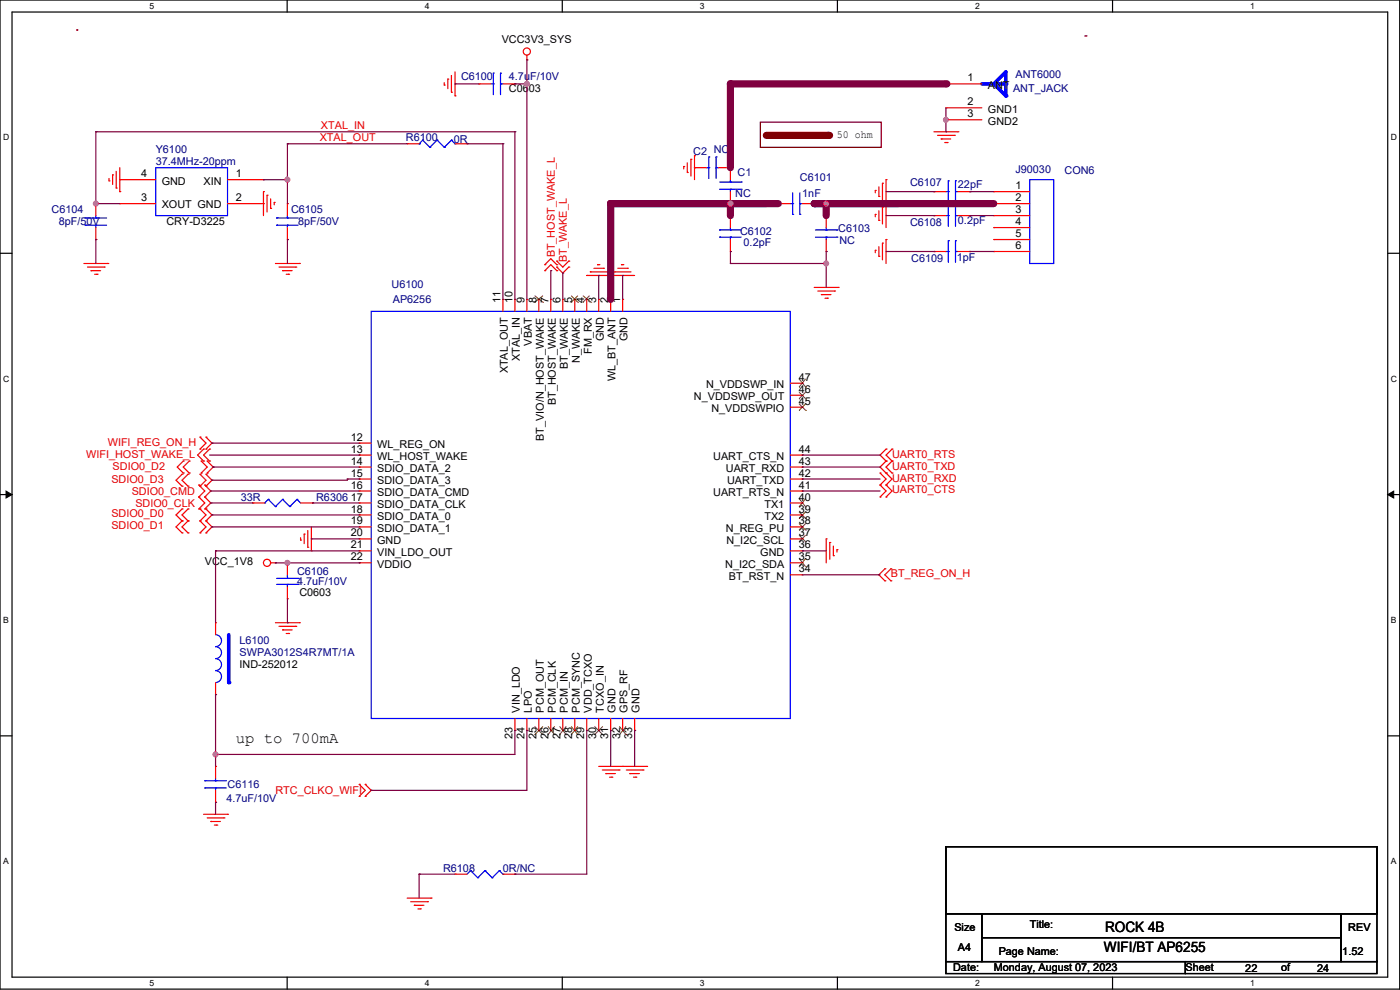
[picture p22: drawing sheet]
<svg xmlns="http://www.w3.org/2000/svg" width="297mm" height="210mm" viewBox="0 0 297 210" stroke-linecap="round" stroke-linejoin="round" font-family="sans-serif">
<defs><g id="words">
<text font-size="3.3" x="50" y="157.7">up to 700mA</text>
<g font-size="3">
<text x="234.5" y="197.6">ROCK 4B</text>
<text x="234.2" y="201.9">WIFI/BT AP6255</text>
</g>
<g font-size="2.3">
<text x="106.4" y="9.2">VCC3V3_SYS</text>
<text x="205.2" y="17.3">1</text>
<text x="108" y="19.6">C0603</text>
<text x="205.2" y="22.4">2</text>
<text x="209.6" y="18.8">ANT</text>
<text x="209.6" y="23.9">GND1</text>
<text x="177.6" y="29.3">50 ohm</text>
<text x="205.2" y="24.9">3</text>
<text x="209.6" y="26.4">GND2</text>
<text x="30" y="37.6">4</text>
<text x="34.3" y="39.1">GND</text>
<text x="43.2" y="39.1">XIN</text>
<text x="50.1" y="37.6">1</text>
<text x="215.4" y="40.1">1</text>
<text x="30" y="42.7">3</text>
<text x="34.3" y="44.2">XOUT GND</text>
<text x="35.3" y="47.8">CRY-D3225</text>
<text x="50.1" y="42.7">2</text>
<text x="215.4" y="42.7">2</text>
<text x="215.4" y="45.2">3</text>
<text x="215.4" y="47.8">4</text>
<text x="215.4" y="50.3">5</text>
<text x="215.4" y="52.8">6</text>
<text x="106.2" y="64.3" transform="rotate(-90 106.2 64.3)">11</text>
<text x="108.7" y="64.3" transform="rotate(-90 108.7 64.3)">10</text>
<text x="111.3" y="64.3" transform="rotate(-90 111.3 64.3)">9</text>
<text x="113.8" y="64.3" transform="rotate(-90 113.8 64.3)">8</text>
<text x="116.3" y="64.3" transform="rotate(-90 116.3 64.3)">7</text>
<text x="118.9" y="64.3" transform="rotate(-90 118.9 64.3)">6</text>
<text x="121.4" y="64.3" transform="rotate(-90 121.4 64.3)">5</text>
<text x="124" y="64.3" transform="rotate(-90 124 64.3)">4</text>
<text x="126.5" y="64.3" transform="rotate(-90 126.5 64.3)">3</text>
<text x="129" y="64.3" transform="rotate(-90 129 64.3)">2</text>
<text x="131.6" y="64.3" transform="rotate(-90 131.6 64.3)">1</text>
<text x="110.3" y="76.6" transform="rotate(-90 110.3 76.6)">XTAL_IN</text>
<text x="112.8" y="73.3" transform="rotate(-90 112.8 73.3)">VBAT</text>
<text x="123" y="77" transform="rotate(-90 123 77)">N_WAKE</text>
<text x="125.5" y="75.1" transform="rotate(-90 125.5 75.1)">FM_RX</text>
<text x="128.1" y="72.4" transform="rotate(-90 128.1 72.4)">GND</text>
<text x="133.1" y="72.4" transform="rotate(-90 133.1 72.4)">GND</text>
<text x="107.7" y="79.2" transform="rotate(-90 107.7 79.2)">XTAL_OUT</text>
<text x="120.4" y="78.3" transform="rotate(-90 120.4 78.3)">BT_WAKE</text>
<text x="130.6" y="80.9" transform="rotate(-90 130.6 80.9)">WL_BT_ANT</text>
<text x="149.8" y="82.3">N_VDDSWP_IN</text>
<text x="169.4" y="83.3">46</text>
<text x="169.4" y="80.8">47</text>
<text x="117.9" y="86" transform="rotate(-90 117.9 86)">BT_HOST_WAKE</text>
<text x="147.2" y="84.9">N_VDDSWP_OUT</text>
<text x="150.9" y="87.4">N_VDDSWPIO</text>
<text x="169.4" y="85.9">45</text>
<text x="74.4" y="93.5">12</text>
<text x="80" y="95">WL_REG_ON</text>
<text x="115.4" y="93.5" transform="rotate(-90 115.4 93.5)">BT_VIO/N_HOST_WAKE</text>
<text x="74.4" y="96">13</text>
<text x="74.4" y="98.6">14</text>
<text x="74.4" y="101.1">15</text>
<text x="80" y="97.6">WL_HOST_WAKE</text>
<text x="80" y="100.1">SDIO_DATA_2</text>
<text x="151.3" y="97.6">UART_CTS_N</text>
<text x="154" y="100.1">UART_RXD</text>
<text x="169.4" y="98.6">43</text>
<text x="169.4" y="96">44</text>
<text x="169.4" y="101.1">42</text>
<text x="74.4" y="106.2">17</text>
<text x="74.4" y="103.6">16</text>
<text x="80" y="107.7">SDIO_DATA_CLK</text>
<text x="80" y="105.2">SDIO_DATA_CMD</text>
<text x="80" y="102.6">SDIO_DATA_3</text>
<text x="151.3" y="105.2">UART_RTS_N</text>
<text x="154.2" y="102.6">UART_TXD</text>
<text x="162.2" y="107.7">TX1</text>
<text x="169.4" y="103.6">41</text>
<text x="169.4" y="106.2">40</text>
<text x="74.4" y="108.7">18</text>
<text x="74.4" y="111.3">19</text>
<text x="74.4" y="113.8">20</text>
<text x="80" y="110.3">SDIO_DATA_0</text>
<text x="80" y="112.8">SDIO_DATA_1</text>
<text x="154" y="112.8">N_REG_PU</text>
<text x="162.2" y="110.3">TX2</text>
<text x="169.4" y="111.3">38</text>
<text x="169.4" y="113.8">37</text>
<text x="169.4" y="108.7">39</text>
<text x="43.4" y="119.9">VCC_1V8</text>
<text x="74.4" y="118.9">22</text>
<text x="74.4" y="116.3">21</text>
<text x="80" y="115.3">GND</text>
<text x="80" y="117.9">VIN_LDO_OUT</text>
<text x="154.1" y="115.3">N_I2C_SCL</text>
<text x="161.3" y="117.9">GND</text>
<text x="169.4" y="116.3">36</text>
<text x="169.4" y="118.9">35</text>
<text x="80" y="120.4">VDDIO</text>
<text x="153.9" y="120.4">N_I2C_SDA</text>
<text x="154.6" y="123">BT_RST_N</text>
<text x="169.4" y="121.4">34</text>
<text x="63.5" y="126.5">C0603</text>
<text x="50.8" y="141.8">IND-252012</text>
<text x="110.3" y="151.1" transform="rotate(-90 110.3 151.1)">VIN_LDO</text>
<text x="112.8" y="151.1" transform="rotate(-90 112.8 151.1)">LPO</text>
<text x="115.4" y="151.1" transform="rotate(-90 115.4 151.1)">PCM_OUT</text>
<text x="117.9" y="151.1" transform="rotate(-90 117.9 151.1)">PCM_CLK</text>
<text x="120.4" y="151.1" transform="rotate(-90 120.4 151.1)">PCM_IN</text>
<text x="123" y="151.1" transform="rotate(-90 123 151.1)">PCM_SYNC</text>
<text x="125.5" y="151.1" transform="rotate(-90 125.5 151.1)">VDD_TCXO</text>
<text x="128.1" y="151.1" transform="rotate(-90 128.1 151.1)">TCXO_IN</text>
<text x="130.6" y="151.1" transform="rotate(-90 130.6 151.1)">GND</text>
<text x="133.1" y="151.1" transform="rotate(-90 133.1 151.1)">GPS_RF</text>
<text x="135.7" y="151.1" transform="rotate(-90 135.7 151.1)">GND</text>
<text x="108.7" y="156.7" transform="rotate(-90 108.7 156.7)">23</text>
<text x="111.3" y="156.7" transform="rotate(-90 111.3 156.7)">24</text>
<text x="113.8" y="156.7" transform="rotate(-90 113.8 156.7)">25</text>
<text x="116.3" y="156.7" transform="rotate(-90 116.3 156.7)">26</text>
<text x="118.9" y="156.7" transform="rotate(-90 118.9 156.7)">27</text>
<text x="121.4" y="156.7" transform="rotate(-90 121.4 156.7)">28</text>
<text x="124" y="156.7" transform="rotate(-90 124 156.7)">29</text>
<text x="126.5" y="156.7" transform="rotate(-90 126.5 156.7)">30</text>
<text x="129" y="156.7" transform="rotate(-90 129 156.7)">31</text>
<text x="131.6" y="156.7" transform="rotate(-90 131.6 156.7)">32</text>
<text x="134.1" y="156.7" transform="rotate(-90 134.1 156.7)">33</text>
<text x="202.5" y="197.4">Size</text>
<text x="218.5" y="196.9">Title:</text>
<text x="286" y="197.4">REV</text>
<text x="203.2" y="201.7">A4</text>
<text x="211.9" y="202.5">Page Name:</text>
<text x="284.8" y="202.5">1.52</text>
<text x="202.2" y="206">Date:</text>
<text x="210.8" y="206">Monday, August 07, 2023</text>
<text x="251.5" y="206">Sheet</text>
<text x="264.2" y="206.3">22</text>
<text x="271.8" y="206">of</text>
<text x="279.4" y="206.3">24</text>
</g>
<g font-size="2.3" fill="#000080">
<text x="97.8" y="17.1">C6100</text>
<text x="108" y="17.1">4.7uF/10V</text>
<text x="215.4" y="16.5">ANT6000</text>
<text x="214.9" y="19.6">ANT_JACK</text>
<text x="33" y="32.5">Y6100</text>
<text x="33" y="35.1">37.4MHz-20ppm</text>
<text x="86.1" y="30">R6100</text>
<text x="96.3" y="30.3">0R</text>
<text x="147.1" y="32.8">C2 NC</text>
<text x="156" y="41.7">NC</text>
<text x="156.5" y="37.4">C1</text>
<text x="169.7" y="38.4">C6101</text>
<text x="170.2" y="41.7">1nF</text>
<text x="193.1" y="39.4">C6107</text>
<text x="203.2" y="39.9">22pF</text>
<text x="215.4" y="36.6">J90030</text>
<text x="225.8" y="36.9">CON6</text>
<text x="10.9" y="45.2">C6104</text>
<text x="12.5" y="47.8">8pF/50V</text>
<text x="61.7" y="45.2">C6105</text>
<text x="63.3" y="47.8">8pF/50V</text>
<text x="203.2" y="47.5">0.2pF</text>
<text x="157" y="49.8">C6102</text>
<text x="157.8" y="52.1">0.2pF</text>
<text x="177.8" y="49.3">C6103</text>
<text x="178.1" y="51.8">NC</text>
<text x="193.1" y="48">C6108</text>
<text x="193.3" y="55.7">C6109</text>
<text x="203" y="55.4">1pF</text>
<text x="83.1" y="61">U6100</text>
<text x="83.3" y="64.3">AP6256</text>
<text x="51.1" y="106.2">33R</text>
<text x="67.1" y="106.2">R6306</text>
<text x="63" y="122">C6106</text>
<text x="63" y="124">4.7uF/10V</text>
<text x="50.8" y="136.7">L6100</text>
<text x="50.8" y="139.2">SWPA3012S4R7MT/1A</text>
<text x="48.3" y="167.2">C6116</text>
<text x="48" y="170.2">4.7uF/10V</text>
<text x="94" y="184.9">R6108</text>
<text x="106.7" y="184.9">0R/NC</text>
</g>
<g font-size="2.3" fill="#f00">
<text x="67.8" y="29.9">XTAL_OUT</text>
<text x="68.1" y="27.4">XTAL_IN</text>
</g>
<g font-size="2.3" fill="#d50000">
<text x="117.7" y="54.6" transform="rotate(-90 117.7 54.6)">BT_HOST_WAKE_L</text>
<text x="120.2" y="55.6" transform="rotate(-90 120.2 55.6)">BT_WAKE_L</text>
<text x="22.9" y="94.5">WIFI_REG_ON_H</text>
<text x="18.3" y="97.1">WIFI_HOST_WAKE_L</text>
<text x="23.9" y="99.6">SDIO0_D2</text>
<text x="189.3" y="99.6">UART0_TXD</text>
<text x="189.3" y="97.1">UART0_RTS</text>
<text x="23.6" y="102.4">SDIO0_D3</text>
<text x="28" y="104.9">SDIO0_CMD</text>
<text x="28.7" y="107.5">SDIO0_CLK</text>
<text x="189.3" y="102.1">UART0_RXD</text>
<text x="189.3" y="104.7">UART0_CTS</text>
<text x="23.6" y="109.8">SDIO0_D0</text>
<text x="23.6" y="112.3">SDIO0_D1</text>
<text x="189" y="122.5">BT_REG_ON_H</text>
<text x="58.4" y="168.4">RTC_CLKO_WIFI</text>
</g>
<g font-size="1.8">
<text x="31.7" y="1.9">5</text>
<text x="90.1" y="1.9">4</text>
<text x="148.5" y="1.9">3</text>
<text x="206.8" y="1.9">2</text>
<text x="265.2" y="1.9">1</text>
<text x=".6" y="29.8">D</text>
<text x="295" y="29.8">D</text>
<text x=".6" y="81">C</text>
<text x="295" y="81">C</text>
<text x=".6" y="132.1">B</text>
<text x="295" y="132.1">B</text>
<text x=".6" y="183.3">A</text>
<text x="295" y="183.3">A</text>
<text x="31.7" y="209.2">5</text>
<text x="90.1" y="209.2">4</text>
<text x="148.5" y="209.2">3</text>
<text x="206.8" y="209.2">2</text>
<text x="265.2" y="209.2">1</text>
</g>
</g></defs>
<path d="M0 0h296.9v209.8h-296.9zM2.6 2.6h291.8v204.7h-291.8z" fill="none" stroke="#000" stroke-width=".25"/>
<g fill="#fff">
<path d="M31.7 .3h1v2h-1z"/>
<path d="M31.7 207.5h1v2.1h-1z"/>
</g>
<path d="M60.9 0v2.6M60.9 207.3v2.5" fill="none" stroke="#000" stroke-width=".25"/>
<g fill="#fff">
<path d="M90.1 .3h1v2h-1z"/>
<path d="M90.1 207.5h1v2.1h-1z"/>
</g>
<path d="M119.3 0v2.6M119.3 207.3v2.5" fill="none" stroke="#000" stroke-width=".25"/>
<g fill="#fff">
<path d="M148.5 .3h1v2h-1z"/>
<path d="M148.5 207.5h1v2.1h-1z"/>
</g>
<path d="M177.7 0v2.6M177.7 207.3v2.5" fill="none" stroke="#000" stroke-width=".25"/>
<g fill="#fff">
<path d="M206.8 .3h1v2h-1z"/>
<path d="M206.8 207.5h1v2.1h-1z"/>
</g>
<path d="M236 0v2.6M236 207.3v2.5" fill="none" stroke="#000" stroke-width=".25"/>
<g fill="#fff">
<path d="M265.2 .3h1v2h-1z"/>
<path d="M265.2 207.5h1v2.1h-1z"/>
<path d="M.6 28.1h1.4v2.1h-1.4z"/>
<path d="M295 28.1h1.3v2.1h-1.3z"/>
<path d="M.6 79.3h1.4v2.1h-1.4z"/>
<path d="M295 79.3h1.3v2.1h-1.3z"/>
</g>
<path d="M0 53.7h2.6M294.4 53.7h2.5" fill="none" stroke="#000" stroke-width=".25"/>
<g fill="#fff">
<path d="M.6 130.5h1.3v2h-1.3z"/>
<path d="M295 130.5h1.2v2h-1.2z"/>
</g>
<path d="M0 104.9h2.6M294.4 104.9h2.5" fill="none" stroke="#000" stroke-width=".25"/>
<path d="M1.3 104.2l1.3 .7-1.3 .7zM294.4 104.9l1.3-.7v1.4z" fill="#000" stroke="#000" stroke-width=".21"/>
<g fill="#fff">
<path d="M.6 181.7h1.3v2h-1.3z"/>
<path d="M295 181.7h1.2v2h-1.2z"/>
</g>
<path d="M0 156.1h2.6M294.4 156.1h2.5" fill="none" stroke="#000" stroke-width=".25"/>
<path d="M16.3 6.4h.1M16.3 6.4h.2M230.1 7.6h.3M230.4 7.6h.1" fill="none" stroke="#800000" stroke-width=".25"/>
<path d="M129.6 43.2h33" fill="none" stroke="#0000a0" stroke-width="1.5"/>
<circle cx="129.6" cy="43.2" r=".76" fill="#0000a0"/>
<path d="M172.7 43.2h17.8" fill="none" stroke="#0000a0" stroke-width="1.5"/>
<circle cx="172.7" cy="43.2" r=".76" fill="#0000a0"/>
<path d="M162.6 28.7h13.2" fill="none" stroke="#800000" stroke-width="1.5"/>
<circle cx="175.8" cy="28.7" r=".76" fill="#800000"/>
<path d="M161.3 25.9h25.7v5.4h-25.7z" fill="none" stroke="#800000" stroke-width=".25"/>
<g fill="none" stroke="#f00" stroke-width=".25">
<path d="M94.2 18h.1M94.2 17.5v.5M95 16.8h.1M95 16.8v2M95.8 19.6h.1M95.8 16v3.6M96.5 15.3v5M101.6 17.8h.1M101.6 17.8h2.6M106.7 17.8h2.5M109.2 17.8h.1M111.8 12.7h.1"/>
<path d="M111.8 11.7v1M23.1 38.4h.1M23.1 37.9v.5M23.9 37.1h.1M23.9 37.1v2M24.6 39.9h.1M24.6 36.3v3.6M25.4 35.6v5.1M86.4 30.5h.1M86.4 30.5h2.5M96.5 20.3h.1M96.5 30.5h2.6"/>
<path d="M99.1 30.5h.1M145 35.3h.1M145 35.3v.5M145.8 36.6h.1M145.8 34.6v2M146.6 33.8h.1M146.6 33.8v3.6M147.3 33h.1M147.3 33v5.1M186.4 39.6v2.1M187.2 38.9h.1M187.2 38.9v3.5"/>
<path d="M188 38.1h.1M188 38.1v10.2M198.1 28h5.1M198.9 28.7h3.5M199.7 29.5h.1M199.7 29.5h2M200.4 30.2h.5M200.9 30.2h.1M202.4 28.7h.1M203.2 28h.1M17.8 55.9h5.1M18.6 56.7h3.5"/>
<path d="M19.3 57.4h.1M19.3 57.4h2M20.1 58.2h.5M20.3 50.8h.1M20.3 43.2h.1M20.3 43.2v2.5M20.3 48.3v2.5M20.6 58.2h.1M22.1 56.7h.1M22.9 55.9h.1M25.4 40.7h.1M55.9 40.7h.1"/>
<path d="M55.9 40.7v5M56.7 41.4h.1M56.7 41.4v3.6M57.4 44.2h.1M57.4 42.2v2M58.2 42.9h.1M58.2 42.9v.5M58.4 55.9h5.1M59.2 56.7h3.5M60 57.4h.1M60 57.4h2M60.7 58.2h.5"/>
<path d="M61 50.8h.1M61 43.2h.1M61 43.2v2.5M61 48.3v2.5M61.2 58.2h.1M62.7 56.7h.1M63.5 55.9h.1M124.5 58.4h.1M124.5 58.4h10.1M125.2 57.7h.1M125.2 57.7h3.6M126 56.9h2"/>
<path d="M126.8 56.1h.1M126.8 56.1h.5M128 56.9h.1M129.6 58.4h.1M130.3 57.7h.1M130.3 57.7h3.6M131.1 56.9h2M131.8 56.1h.1M131.8 56.1h.5M133.1 56.9h.1M155 53.4h.1M155 45.7h.1"/>
<path d="M155 45.7v2.6M155 50.8v2.6M185.7 40.4h.1M185.7 45.5h.1M185.7 53.1h.1M185.7 40.4v.5M185.7 45.5v.5M185.7 53.1v.5M186.4 41.7h.1M186.4 46.7h.1M186.4 54.4h.1M186.4 44.7v2"/>
<path d="M186.4 52.3v2.1M187.2 44h.1M187.2 51.6h.1M187.2 44v3.5M187.2 51.6v3.5M188 43.2h.1M188 50.8h.1M188 50.8v5.1M198.1 53.4h.1M198.1 40.7h.1M198.1 53.4h2.6M198.1 40.7h2.6"/>
<path d="M203.2 53.4h2.6M203.2 40.7h2.6M205.8 53.4h.1M205.8 40.7h.1M210.8 40.7h.1M210.8 43.2h.1M210.8 45.7h.1M210.8 48.3h.1M210.8 50.8h.1M210.8 53.4h.1M210.8 53.4h7.7M210.8 40.7h7.7"/>
<path d="M210.8 43.2h7.7M210.8 45.7h7.7M210.8 48.3h7.7M210.8 50.8h7.7M106.7 63.5h.1M106.7 63.5v2.6M109.2 63.5h.1M109.2 63.5v2.6M111.8 63.5h.1M111.8 63.5v2.6M114.3 63.5h.1M114.3 63.5v2.6"/>
<path d="M116.9 63.5h.1M116.9 63.5v2.6M119.4 63.5h.1M119.4 63.5v2.6M121.9 63.5h.1M121.9 63.5v2.6M124.5 63.5h.1M124.5 63.5v2.6M127 63.5h.1M127 63.5v2.6M129.6 63.5h.1M129.6 63.5v2.6"/>
<path d="M132.1 63.5h.1M132.1 63.5v2.6M172.7 61h5.1M173.5 61.7h3.5M174.3 62.5h.1M174.3 62.5h2M175 63.3h.5M175.5 63.3h.1M177 61.7h.1M177.8 61h.1M76.2 96.5h.1M76.2 99.1h.1"/>
<path d="M76.2 94h.1M76.2 96.5h2.6M76.2 99.1h2.6M76.2 94h2.6M167.7 96.5h2.5M167.7 99.1h2.5M167.7 86.4h2.5M167.7 83.8h2.5M167.7 81.3h2.5M170.2 99.1h.1M170.2 96.5h.1M170.2 86.4h.1"/>
<path d="M170.2 83.8h.1M170.2 81.3h.1M57.4 119.4h1M58.4 119.4h.1M63.8 114.6h.1M63.8 114.1v.5M64.5 113.3h.1M64.5 113.3v2M65.3 116.1h.1M65.3 112.5v3.6M66.1 116.9h.1M66.1 111.8v5.1"/>
<path d="M76.2 119.4h.1M76.2 109.2h.1M76.2 106.7h.1M76.2 104.2h.1M76.2 111.8h.1M76.2 101.6h.1M76.2 114.3h.1M76.2 116.9h.1M76.2 119.4h2.6M76.2 114.3h2.6M76.2 109.2h2.6M76.2 111.8h2.6"/>
<path d="M76.2 116.9h2.6M76.2 106.7h2.6M76.2 104.2h2.6M76.2 101.6h2.6M167.7 119.4h2.5M167.7 114.3h2.5M167.7 109.2h2.5M167.7 111.8h2.5M167.7 116.9h2.5M167.7 106.7h2.5M167.7 104.2h2.5M167.7 101.6h2.5"/>
<path d="M170.2 114.3h.1M170.2 119.4h.1M170.2 109.2h.1M170.2 111.8h.1M170.2 116.9h.1M170.2 106.7h.1M170.2 101.6h.1M170.2 104.2h.1M175.3 114.3h.1M175.3 114.3v5.1M176 115.1h.1M176 115.1v3.5"/>
<path d="M176.8 117.9h.1M176.8 115.8v2.1M177.6 116.6h.1M177.6 116.6v.5M58.4 132.1h5.1M59.2 132.9h3.5M60 133.6h.1M60 133.6h2M60.7 134.4h.5M61.2 134.4h.1M62.7 132.9h.1M63.5 132.1h.1"/>
<path d="M167.7 121.9h2.5M170.2 121.9h.1M109.2 155h.1M109.2 152.4v2.6M111.8 155h.1M111.8 152.4v2.6M114.3 155h.1M114.3 152.4v2.6M116.9 155h.1M116.9 152.4v2.6M119.4 155h.1M119.4 152.4v2.6"/>
<path d="M121.9 155h.1M121.9 152.4v2.6M124.5 155h.1M124.5 152.4v2.6M127 155h.1M127 152.4v2.6M129.6 155h.1M129.6 152.4v2.6M132.1 155h.1M132.1 152.4v2.6M134.6 155h.1M134.6 152.4v2.6"/>
<path d="M43.2 172.7h5.1M44 173.5h3.5M44.7 174.3h.1M44.7 174.3h2M45.5 175h.5M45.7 170.2h.1M45.7 162.6h.1M45.7 162.6v2.5M45.7 167.7v2.5M46 175h.1M47.5 173.5h.1M48.3 172.7h.1"/>
<path d="M127 162.6h10.2M127.8 163.3h3.5M128.5 164.1h.1M128.5 164.1h2.1M129.3 164.9h.5M129.8 164.9h.1M131.3 163.3h.1M132.1 162.6h.1M132.9 163.3h3.5M133.6 164.1h.1M133.6 164.1h2M134.4 164.9h.5"/>
<path d="M134.9 164.9h.1M136.4 163.3h.1M137.2 162.6h.1M86.4 190.5h5.1M87.1 191.3h3.6M87.9 192h.1M87.9 192h2M88.7 192.8h.5M89.2 192.8h.1M90.7 191.3h.1M91.5 190.5h.1"/>
<circle cx="111.8" cy="10.9" r=".76"/>
<circle cx="56.6" cy="119.4" r=".76"/>
</g>
<g fill="none" stroke="#d50000" stroke-width=".25">
<path d="M115.6 56.1h.1M115.6 57.4h.1M115.6 56.1l1.3-1.2 1.2 1.2M115.6 57.4l1.3-1.3 1.2 1.3M118.1 56.7h.1M118.1 55.4h.1M118.1 56.1h.1M118.1 57.4h.1M118.1 56.7l1.3 1.2 1.3-1.2M118.1 55.4l1.3 1.3 1.3-1.3M120.7 56.7h.1M120.7 55.4h.1"/>
<path d="M38.9 97.8h.1M38.9 97.8l-1.3 1.3 1.3 1.2M40.1 97.8h.1M40.1 97.8l-1.2 1.3 1.2 1.2M42.4 95.3h.1M42.4 92.7h.1M42.4 92.7l1.3 1.3-1.3 1.3M42.7 97.8h.1M42.7 97.8l1.3 1.3-1.3 1.2M43.2 97.8h.1M43.2 95.3h.1M43.2 95.3l-1.3 1.2 1.3 1.3"/>
<path d="M43.7 92.7h.1M43.7 95.3h.1M43.7 92.7l1.3 1.3-1.3 1.3M44 97.8h.1M44 97.8l1.2 1.3-1.2 1.2M44.5 97.8h.1M44.5 95.3h.1M44.5 95.3l-1.3 1.2 1.3 1.3M188 97.8h.1M188 95.3h.1M188 97.8l-1.3 1.3 2.5 2.5-1.2 1.3M188 95.3l-1.3 1.2 1.3 1.3"/>
<path d="M189.2 97.8h.1M189.2 95.3h.1M189.2 97.8l-1.2 1.3 1.2 1.2M189.2 95.3l-1.2 1.2 1.2 1.3M38.6 103.1h.1M38.6 100.6h.1M38.6 110.5h.1M38.6 108h.1M38.6 113h.1M38.6 100.6l-1.3 1.3 1.3 1.2M38.6 108l-1.3 1.2 1.3 1.3M38.6 110.5l-1.3 1.3 1.3 1.2"/>
<path d="M38.9 100.3h.1M39.9 103.1h.1M39.9 100.6h.1M39.9 110.5h.1M39.9 108h.1M39.9 113h.1M39.9 100.6l-1.3 1.3 1.3 1.2M39.9 108l-1.3 1.2 1.3 1.3M39.9 110.5l-1.3 1.3 1.3 1.2M40.1 100.3h.1M42.2 105.4h.1M42.2 102.9h.1"/>
<path d="M42.2 108h.1M42.2 102.9l1.2 1.3-1.2 1.2M42.2 105.4l1.2 1.3-1.2 1.3M42.4 103.1h.1M42.4 100.6h.1M42.4 110.5h.1M42.4 108h.1M42.4 113h.1M42.4 100.6l1.3 1.3-1.3 1.2M42.4 108l1.3 1.2-1.3 1.3M42.4 110.5l1.3 1.3-1.3 1.2M42.7 100.3h.1"/>
<path d="M43.4 102.9h.1M43.4 105.4h.1M43.4 108h.1M43.4 102.9l1.3 1.3-1.3 1.2M43.4 105.4l1.3 1.3-1.3 1.3M43.7 100.6h.1M43.7 103.1h.1M43.7 108h.1M43.7 110.5h.1M43.7 113h.1M43.7 100.6l1.3 1.3-1.3 1.2M43.7 108l1.3 1.2-1.3 1.3"/>
<path d="M43.7 110.5l1.3 1.3-1.3 1.2M44 100.3h.1M186.7 102.9h.1M186.7 100.3h.1M186.7 105.4h.1M186.7 100.3l1.3 1.3-1.3 1.3M186.7 102.9l1.3 1.3-1.3 1.2M188 100.3h.1M188 102.9h.1M188 105.4h.1M188 102.9l1.2 1.3-1.2 1.2M189.2 100.3h.1"/>
<path d="M187.7 120.7h.1M187.7 123.2h.1M187.7 120.7l-1.3 1.2 1.3 1.3M189 123.2h.1M189 120.7h.1M189 120.7l-1.3 1.2 1.3 1.3M76.2 166.4h.1M76.2 168.9h.1M76.2 166.4l1.3 1.3-1.3 1.2M77.5 168.9h.1M77.5 166.4h.1M77.5 166.4l1.3 1.3-1.3 1.2"/>
</g>
<path d="M200.7 179.6h91.4v14.2h-91.4zM200.7 193.8h7.6v10.2h-7.6zM208.3 193.8h76.2v5.1h-76.2zM208.3 198.9h76.2v5.1h-76.2zM284.5 193.8h7.6v10.2h-7.6zM200.7 204h50.8v2.5h-50.8zM251.5 204h40.6v2.5h-40.6z" fill="none" stroke="#000" stroke-width=".25"/>
<g fill="none" stroke="#00f" stroke-width=".25">
<path d="M104.2 17.8h.5M104.7 17.8h.1M104.7 15.5h.1M104.7 15.5v4.6M106.2 15.5h.1M106.2 17.8h.1M106.2 17.8h.5M106.2 15.5v4.6M88.9 30.5h.1M89.7 29.7h.1M89.7 29.7l1.5 1.6M89.7 29.7l-.8 .8"/>
<path d="M91.2 31.3h.1M92.7 29.7h.1M92.7 29.7l1.5 1.6M92.7 29.7l-1.5 1.6M94.2 31.3h.1M95.8 29.7h.1M95.8 29.7l.7 .8M95.8 29.7l-1.6 1.6M96.5 30.5h.1M201.2 38.4h.1M201.2 38.4v4.5M202.7 38.4h.1"/>
<path d="M202.7 38.4v4.5M218.5 38.1h5v17.8h-5zM18 46.2h.1M18 47.8h.1M18 46.2h4.6M18 47.8h4.6M20.3 47.8h.1M20.3 46.2h.1M20.3 45.7v.5M20.3 47.8v.5M58.7 46.2h.1M58.7 47.8h.1"/>
<path d="M58.7 46.2h4.6M58.7 47.8h4.6M61 47.8h.1M61 46.2h.1M61 45.7v.5M61 47.8v.5M152.7 48.8h.1M152.7 50.3h.1M152.7 48.8h4.5M152.7 50.3h4.5M155 50.3h.1M155 48.8h.1"/>
<path d="M155 48.3v.5M155 50.3v.5M200.7 53.4h.5M200.7 40.7h.5M201.2 53.4h.1M201.2 51.1h.1M201.2 40.7h.1M201.2 51.1v4.5M202.7 51.1h.1M202.7 53.4h.1M202.7 40.7h.1M202.7 53.4h.5"/>
<path d="M202.7 51.1v4.5M202.7 40.7h.5M78.8 66.1h88.9v86.3h-88.9zM43.4 165.6h.1M43.4 167.1h.1M43.4 165.6h4.6M43.4 167.1h4.6M45.7 167.1h.1M45.7 165.6h.1M45.7 165.1v.5M45.7 167.1v.6"/>
</g>
<g fill="none" stroke="#804000" stroke-width=".21">
<path d="M113.4 64.1h.1M113.4 62.7l1.8 1.4M115.2 64.1h.1M115.2 62.7l-1.8 1.4M121.2 64.1h.1M121.2 62.7l1.4 1.4M122.6 64.1h.1M122.6 62.7l-1.4 1.4M123.6 64.1h.1M123.6 62.7l1.8 1.4M125.1 62.7l-1.5 1.4M125.4 64.1h.1"/>
<path d="M169.5 87.1h.1M169.5 84.6h.1M169.5 82.1h.1M169.5 85.6l1.4 1.5M169.5 83.2l1.4 1.4M169.5 80.4l1.4 1.7M170.9 87.1h.1M170.9 84.6h.1M170.9 82.1h.1M170.9 85.6l-1.4 1.5M170.9 83.2l-1.4 1.4M170.9 80.4l-1.4 1.7"/>
<path d="M169.5 114.9h.1M169.5 110h.1M169.5 112.5h.1M169.5 107.5h.1M169.5 113.5l1.4 1.4M169.5 118.5l1.4 1.7M169.5 108.6l1.4 1.4M169.5 111l1.4 1.5M169.5 105.8l1.4 1.7M170.9 114.9h.1M170.9 110h.1M170.9 112.5h.1"/>
<path d="M170.9 107.5h.1M170.9 113.5l-1.4 1.4M170.9 118.5l-1.4 1.7M170.9 108.6l-1.4 1.4M170.9 111l-1.4 1.5M170.9 105.8l-1.4 1.7M169.5 120.2h.1M170.9 120.2h.1M113.4 155.9h.1M113.4 154.1l1.8 1.8M115.2 155.9h.1M115.2 154.1l-1.8 1.8"/>
<path d="M116.2 155.9h.1M116.2 154.1l1.5 1.8M117.7 155.9h.1M117.7 154.1l-1.5 1.8M118.7 155.9h.1M118.7 154.1l1.4 1.8M120.1 155.9h.1M120.1 154.1l-1.4 1.8M121.2 155.9h.1M121.2 154.1l1.4 1.8M122.6 155.9h.1M122.6 154.1l-1.4 1.8"/>
<path d="M126.1 155.9h.1M126.1 154.1l1.8 1.8M127.9 155.9h.1M127.9 154.1l-1.8 1.8M131.4 155.9h.1M131.4 154.1l1.4 1.8M132.8 155.9h.1M132.8 154.1l-1.4 1.8"/>
</g>
<path d="M208.3 17.8h5.1" fill="none" stroke="#00f" stroke-width=".76"/>
<circle cx="213.4" cy="17.8" r=".38" fill="#00f"/>
<path d="M213.4 15.3v5" fill="none" stroke="#00f" stroke-width=".76"/>
<circle cx="213.4" cy="20.3" r=".38" fill="#00f"/>
<path d="M210.8 17.8l2.6 2.5" fill="none" stroke="#00f" stroke-width=".76"/>
<circle cx="210.8" cy="17.8" r=".38" fill="#00f"/>
<path d="M213.4 15.3l-2.6 2.5" fill="none" stroke="#00f" stroke-width=".76"/>
<circle cx="210.8" cy="17.8" r=".38" fill="#00f"/>
<g fill="none" stroke="#f00" stroke-width=".25">
<path d="M200.7 17.8h.1M200.7 17.8h7.6M25.4 38.1h.1M25.4 38.1h7.6M48.3 38.1h7.6M55.9 38.1h.1M147.3 35.6h.1M147.3 35.6h2.6M152.4 35.6h2.6M155 35.6h.1M200.7 22.9h.1M200.7 25.4h.1"/>
<path d="M200.7 22.9h7.6M200.7 25.4h7.6M25.4 43.2h.1M25.4 43.2h7.6M48.3 43.2h7.6M55.9 43.2h.1M198.1 45.7h.1M198.1 45.7h2.6M203.2 45.7h2.6M205.8 45.7h.1"/>
</g>
<g fill="none" stroke="#00f" stroke-width=".25">
<path d="M33 35.6h15.3v10.1h-15.3zM149.9 35.6h.5M150.4 35.6h.1M150.4 33.3h.1M150.4 33.3v4.6M151.9 33.3h.1M151.9 35.6h.1M151.9 35.6h.5M151.9 33.3v4.6M200.7 45.7h.5M201.2 45.7h.1M201.2 43.4h.1"/>
<path d="M201.2 43.4v4.6M202.7 43.4h.1M202.7 45.7h.1M202.7 45.7h.5M202.7 43.4v4.6M45.7 134.6a1.26 1.26 0 0 1 1.3 1.3 1.26 1.26 0 0 1-1.3 1.3 1.28 1.28 0 0 1 1.3 1.3v-.1a1.26 1.26 0 0 1-1.3 1.3 1.28 1.28 0 0 1 1.3 1.3 1.26 1.26 0 0 1-1.3 1.2 1.28 1.28 0 0 1 1.3 1.3 1.26 1.26 0 0 1-1.3 1.3"/>
</g>
<path d="M48.5 134.6v10.2" fill="none" stroke="#00f" stroke-width=".76"/>
<circle cx="48.5" cy="144.8" r=".38" fill="#00f"/>
<g fill="none" stroke="#f00" stroke-width=".25">
<path d="M155 35.6h.1M155 35.6v2.5M155 43.2h.1M155 40.7v2.5M165.1 43.2h.1M165.1 43.2h2.6M170.2 43.2h2.5M172.7 43.2h.1M175.3 45.7h.1M175.3 53.4h.1M175.3 45.7v2.6M175.3 50.8v2.6"/>
<path d="M53.6 106.7h.1M53.6 106.7h2.5M61 119.4h.1M61 119.4v2.5M63.8 106.7h2.5M66.3 106.7h.1M45.7 132.1h.1M45.7 132.1v2.5M61 127h.1M61 124.5v2.5M45.7 147.3h.1M45.7 144.8v2.5"/>
<path d="M96.5 185.4h.1M96.5 185.4h2.6M106.7 185.4h2.5M109.2 185.4h.1"/>
</g>
<g fill="none" stroke="#00f" stroke-width=".25">
<path d="M152.7 38.6h4.5M155 38.6h.1M155 38.1v.5M157.2 38.6h.1M152.7 40.1h4.5M155 40.1h.1M155 40.1v.6M157.2 40.1h.1M167.7 43.2h.5M168.2 45.5h.1M168.2 43.2h.1M168.2 40.9v4.6"/>
<path d="M169.7 43.2h.1M169.7 45.5h.1M169.7 43.2h.5M169.7 40.9v4.6M173 50.3h4.6M173 48.8h4.6M175.3 48.8h.1M175.3 50.3h.1M175.3 48.3v.5M175.3 50.3v.5M177.6 50.3h.1M177.6 48.8h.1"/>
<path d="M56.1 106.7h.1M56.9 105.9h.1M56.9 105.9l1.5 1.6M56.9 105.9l-.8 .8M58.4 107.5h.1M60 105.9h.1M60 105.9l1.5 1.6M60 105.9l-1.6 1.6M61.5 107.5h.1M63 105.9h.1M63 105.9l.8 .8M63 105.9l-1.5 1.6"/>
<path d="M58.7 122.7h4.6M58.7 124h4.6M61 124h.1M61 122.7h.1M61 121.9v.8M61 124v.5M63.3 122.7h.1M63.3 124h.1M99.8 184.7h.1M99.8 184.7l-.7 .7M99.8 184.7l1.6 1.5M101.4 186.2h.1"/>
<path d="M102.9 184.7h.1M102.9 184.7l-1.5 1.5M102.9 184.7l1.5 1.5M104.4 186.2h.1M105.9 184.7h.1M105.9 184.7l-1.5 1.5M105.9 184.7l.8 .7M106.7 185.4h.1"/>
</g>
<path d="M175.3 43.2v2.5" fill="none" stroke="#800040" stroke-width="1.5"/>
<circle cx="175.3" cy="43.2" r=".76" fill="#800040"/>
<path d="M155 43.2v2.5" fill="none" stroke="#800040" stroke-width="1.5"/>
<circle cx="155" cy="43.2" r=".76" fill="#800040"/>
<g fill="none" stroke="#800040" stroke-width=".25">
<path d="M109.2 17.8h.1M111.8 12.7h.1M111.8 12.7v5.1h-2.6M20.3 28h.1M20.3 28v15.4h-.2M55.9 38.1h.1M55.9 38.1h5.1M61 38.1h.1M61 30.5h.1M61 30.5v12.7M20.1 43.4h.1M20.3 43.2h.1"/>
<path d="M20.3 50.8h.1M20.3 50.8v5.1M20.3 43.2h5.1M61 50.8h.1M61 50.8v5.1M175.3 55.9h.1M175.3 55.9v5.1M45.7 147.3h.1M45.7 147.3v12.7M111.8 155h.1M111.8 155v12.7M88.9 185.4h.1"/>
<path d="M88.9 185.4h7.6M88.9 185.4v5.1M109.2 185.4h.1M109.2 185.4h15.3"/>
</g>
<g fill="#f0f" stroke="#f0f" stroke-width=".25">
<circle cx="20.3" cy="43.2" r=".5"/>
<circle cx="61" cy="38.1" r=".5"/>
<circle cx="45.7" cy="160" r=".5"/>
</g>
<path d="M155 43.2h10.1" fill="none" stroke="#800040" stroke-width="1.5"/>
<circle cx="155" cy="43.2" r=".76" fill="#800040"/>
<path d="M155 53.4h.1M155 53.4v2.5" fill="none" stroke="#800040" stroke-width=".25"/>
<path d="M175.3 43.2h35.5" fill="none" stroke="#800040" stroke-width="1.5"/>
<circle cx="175.3" cy="43.2" r=".76" fill="#800040"/>
<circle cx="175.3" cy="43.2" r=".5" fill="#f0f" stroke="#f0f" stroke-width=".25"/>
<path d="M129.6 43.2h25.4" fill="none" stroke="#800040" stroke-width="1.5"/>
<circle cx="129.6" cy="43.2" r=".76" fill="#800040"/>
<circle cx="154.9" cy="43.2" r=".5" fill="#f0f" stroke="#f0f" stroke-width=".25"/>
<path d="M129.6 43.2v20.3" fill="none" stroke="#800040" stroke-width="1.5"/>
<circle cx="129.6" cy="43.2" r=".76" fill="#800040"/>
<g fill="none" stroke="#800040" stroke-width=".25">
<path d="M96.5 17.8h.1M96.5 17.8h5.1M111.8 17.8h.1M111.8 17.8v45.7M127 58.4h.1M127 58.4v5.1M132.1 58.4h.1M132.1 58.4v5.1M155 55.9h.1M175.3 53.4h.1M175.3 53.4v2.5h-20.3M44.5 96.5h31.7"/>
<path d="M45 94h.1M45 94h31.2M45.2 99.1h.1M45.2 99.1h31M76.2 96.5h.1M170.2 96.5h.1M170.2 99.1h.1M170.2 96.5h16.5M170.2 99.1h16.5M44.7 104.2h.1M44.7 104.2h31.5M45 109.2h.1"/>
<path d="M45 111.8h.1M45 101.9h.1M45 109.2h31.2M45 111.8h31.2M45 101.9h28.7M45.7 116.9h.1M45.7 116.9h30.5M45.7 116.9v15.2M66.1 114.3h.1M66.1 114.3h10.1M66.3 106.7h.1M66.3 106.7h9.9"/>
<path d="M170.2 116.9h.1M170.2 101.6h.1M170.2 104.2h.1M170.2 104.2h16.5M170.2 116.9h5.1M170.2 101.6h16.5M170.2 121.9h16.2M186.4 121.9h.1M109.2 155h.1M109.2 155v5h-63.5M129.6 155h.1M129.6 155v7.6"/>
<path d="M134.6 155h.1M134.6 155v7.6M45.7 170.2h.1M45.7 160h.1M45.7 160v2.6M45.7 170.2v2.5"/>
</g>
<g fill="#f0f" stroke="#f0f" stroke-width=".25">
<circle cx="175.3" cy="55.9" r=".5"/>
<circle cx="111.8" cy="17.8" r=".5"/>
</g>
<path d="M172.7 43.2h2.6" fill="none" stroke="#800040" stroke-width="1.5"/>
<circle cx="172.7" cy="43.2" r=".76" fill="#800040"/>
<g fill="none" stroke="#800040" stroke-width=".25">
<path d="M20.3 28h.1M20.3 28h88.9M61 30.5h.1M61 30.5h25.4M99.1 30.5h.1M99.1 30.5h7.6M106.7 30.5h.1M106.7 30.5v33M109.2 28h.1M109.2 28v35.5M188 40.7h10.1M188 45.7h10.1"/>
<path d="M188 53.4h10.1M198.1 40.7h.1M198.1 45.7h.1M198.1 53.4h.1M205.8 40.7h.1M205.8 45.7h.1M205.8 53.4h.1M205.8 40.7h5M205.8 45.7h5M205.8 53.4h5M58.4 119.4h.1M58.4 119.4h17.8"/>
<path d="M76.2 119.4h.1M61 132.1h.1M61 127v5.1M124.5 155h.1M124.5 155v30.4M78.8 167.7h.1M78.8 167.7h33"/>
</g>
<circle cx="61" cy="119.4" r=".5" fill="#f0f" stroke="#f0f" stroke-width=".25"/>
<path d="M155 17.8v17.8" fill="none" stroke="#800040" stroke-width="1.5"/>
<circle cx="155" cy="17.8" r=".76" fill="#800040"/>
<path d="M155 17.8h45.7" fill="none" stroke="#800040" stroke-width="1.5"/>
<circle cx="200.7" cy="17.8" r=".76" fill="#800040"/>
<g fill="none" stroke="#800040" stroke-width=".25">
<path d="M200.7 25.4h.1M200.7 28h.1M200.7 22.9v5.1M116.9 57.4h.1M116.9 57.4v6.1M119.4 57.9h.1M119.4 57.9v5.6M44.7 106.7h.1M44.7 106.7h8.9M73.7 101.6h.1M73.7 101.6v.3M73.7 101.6h2.5"/>
<path d="M76.2 101.6h.1"/>
</g>
<g fill="#f0f" stroke="#f0f" stroke-width=".25">
<circle cx="200.7" cy="25.4" r=".5"/>
<circle cx="20.3" cy="43.2" r=".5"/>
<circle cx="61" cy="38.1" r=".5"/>
<circle cx="45.7" cy="160" r=".5"/>
<circle cx="175.3" cy="43.2" r=".5"/>
<circle cx="154.9" cy="43.2" r=".5"/>
<circle cx="175.3" cy="55.9" r=".5"/>
<circle cx="111.8" cy="17.8" r=".5"/>
<circle cx="61" cy="119.4" r=".5"/>
</g>
<use href="#words"/>
</svg>
